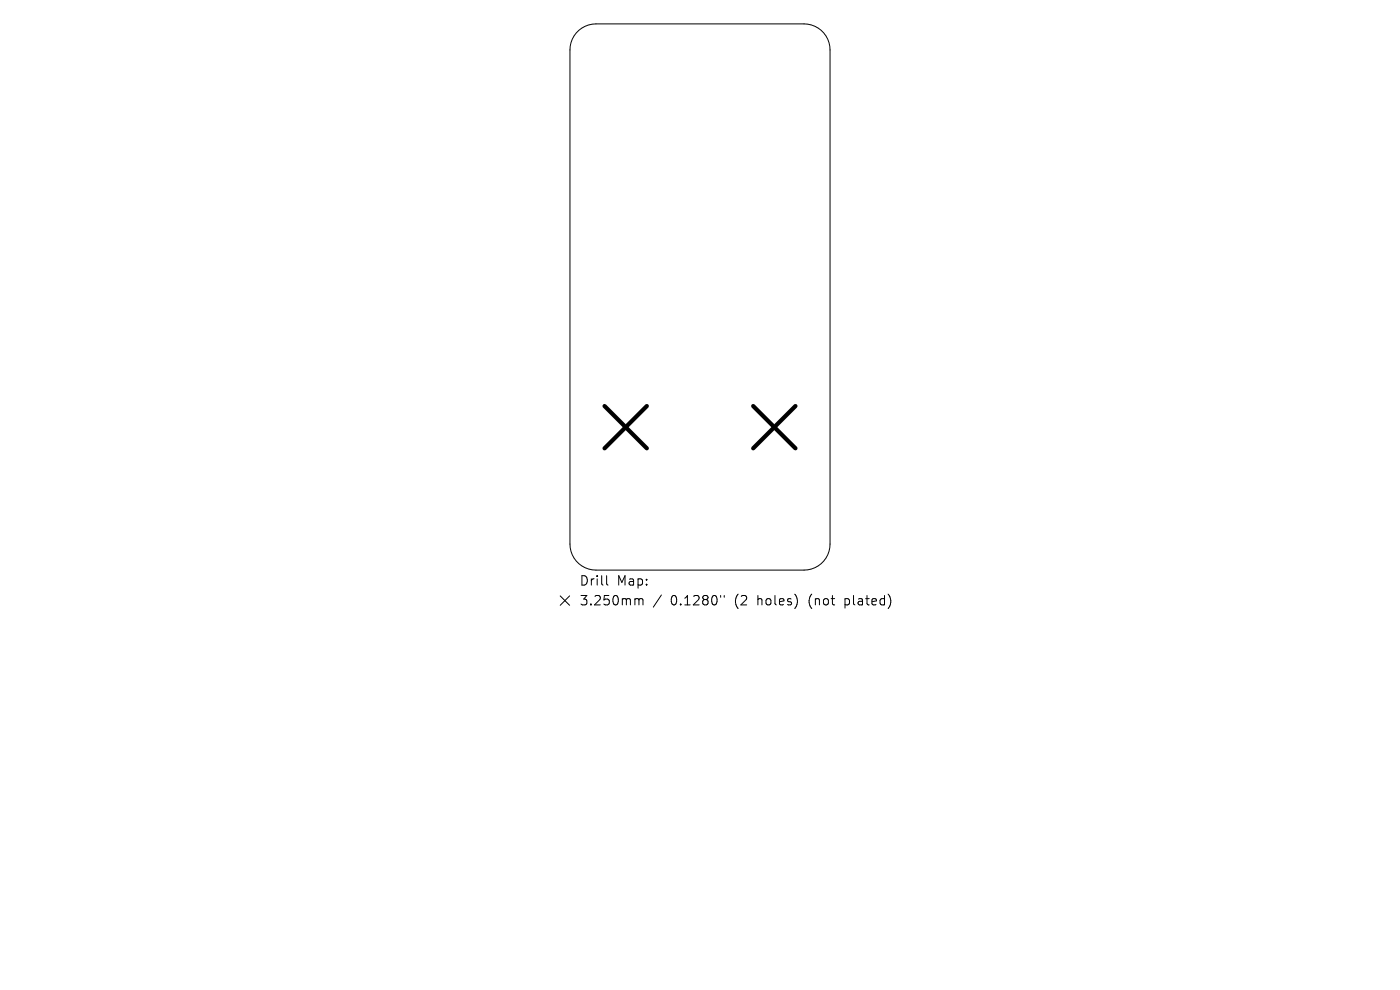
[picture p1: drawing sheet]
<svg xmlns="http://www.w3.org/2000/svg" width="297mm" height="210mm" viewBox="0 0 297 210" stroke-linecap="round" stroke-linejoin="round" font-family="sans-serif">
<defs><g id="words">
<g font-size="2.8">
<text x="122.8" y="124.5">Drill</text>
<text x="130.8" y="124.5">Map:</text>
<text x="122.8" y="128.7">3.250mm</text>
<text x="142.1" y="128.7">0.1280&quot;</text>
<text x="155.7" y="128.7">(2</text>
<text x="160.6" y="128.7">holes)</text>
<text x="171.5" y="128.7">(not</text>
<text x="179.3" y="128.7">plated)</text>
</g>
</g></defs>
<path d="M122.8 6.4a5.5 5.5 0 0 1 3.6-1.3h44.2a5.5 5.5 0 0 1 5.5 5.5v104.8a5.5 5.5 0 0 1-5.5 5.5h-44.2a5.5 5.5 0 0 1-5.5-5.5v-104.8a5.5 5.5 0 0 1 1.9-4.2zM118.8 126.4l2 2M120.8 126.4l-2 2M128.7 122.1v1.7l.3 .3M135 127l.5 .1v.2M135.5 127.3l.3-.3 .5 .1 .1 1.2M135.5 127.3v1M140.3 126.2l-1.7 2.6M152.9 126.3v.4M153.6 126.3v.4M168.9 126.4l.3 1-.3 1.3M188.5 126.1a2.35 2.35 0 0 1 0 2.9" fill="none" stroke="#000" stroke-width=".21"/>
<path d="M128.3 86.1l8.9 9M137.2 86.1l-8.9 9M159.8 86.1l9 9M168.8 86.1l-9 9" fill="none" stroke="#000" stroke-width=".9"/>
<use href="#words"/>
</svg>
